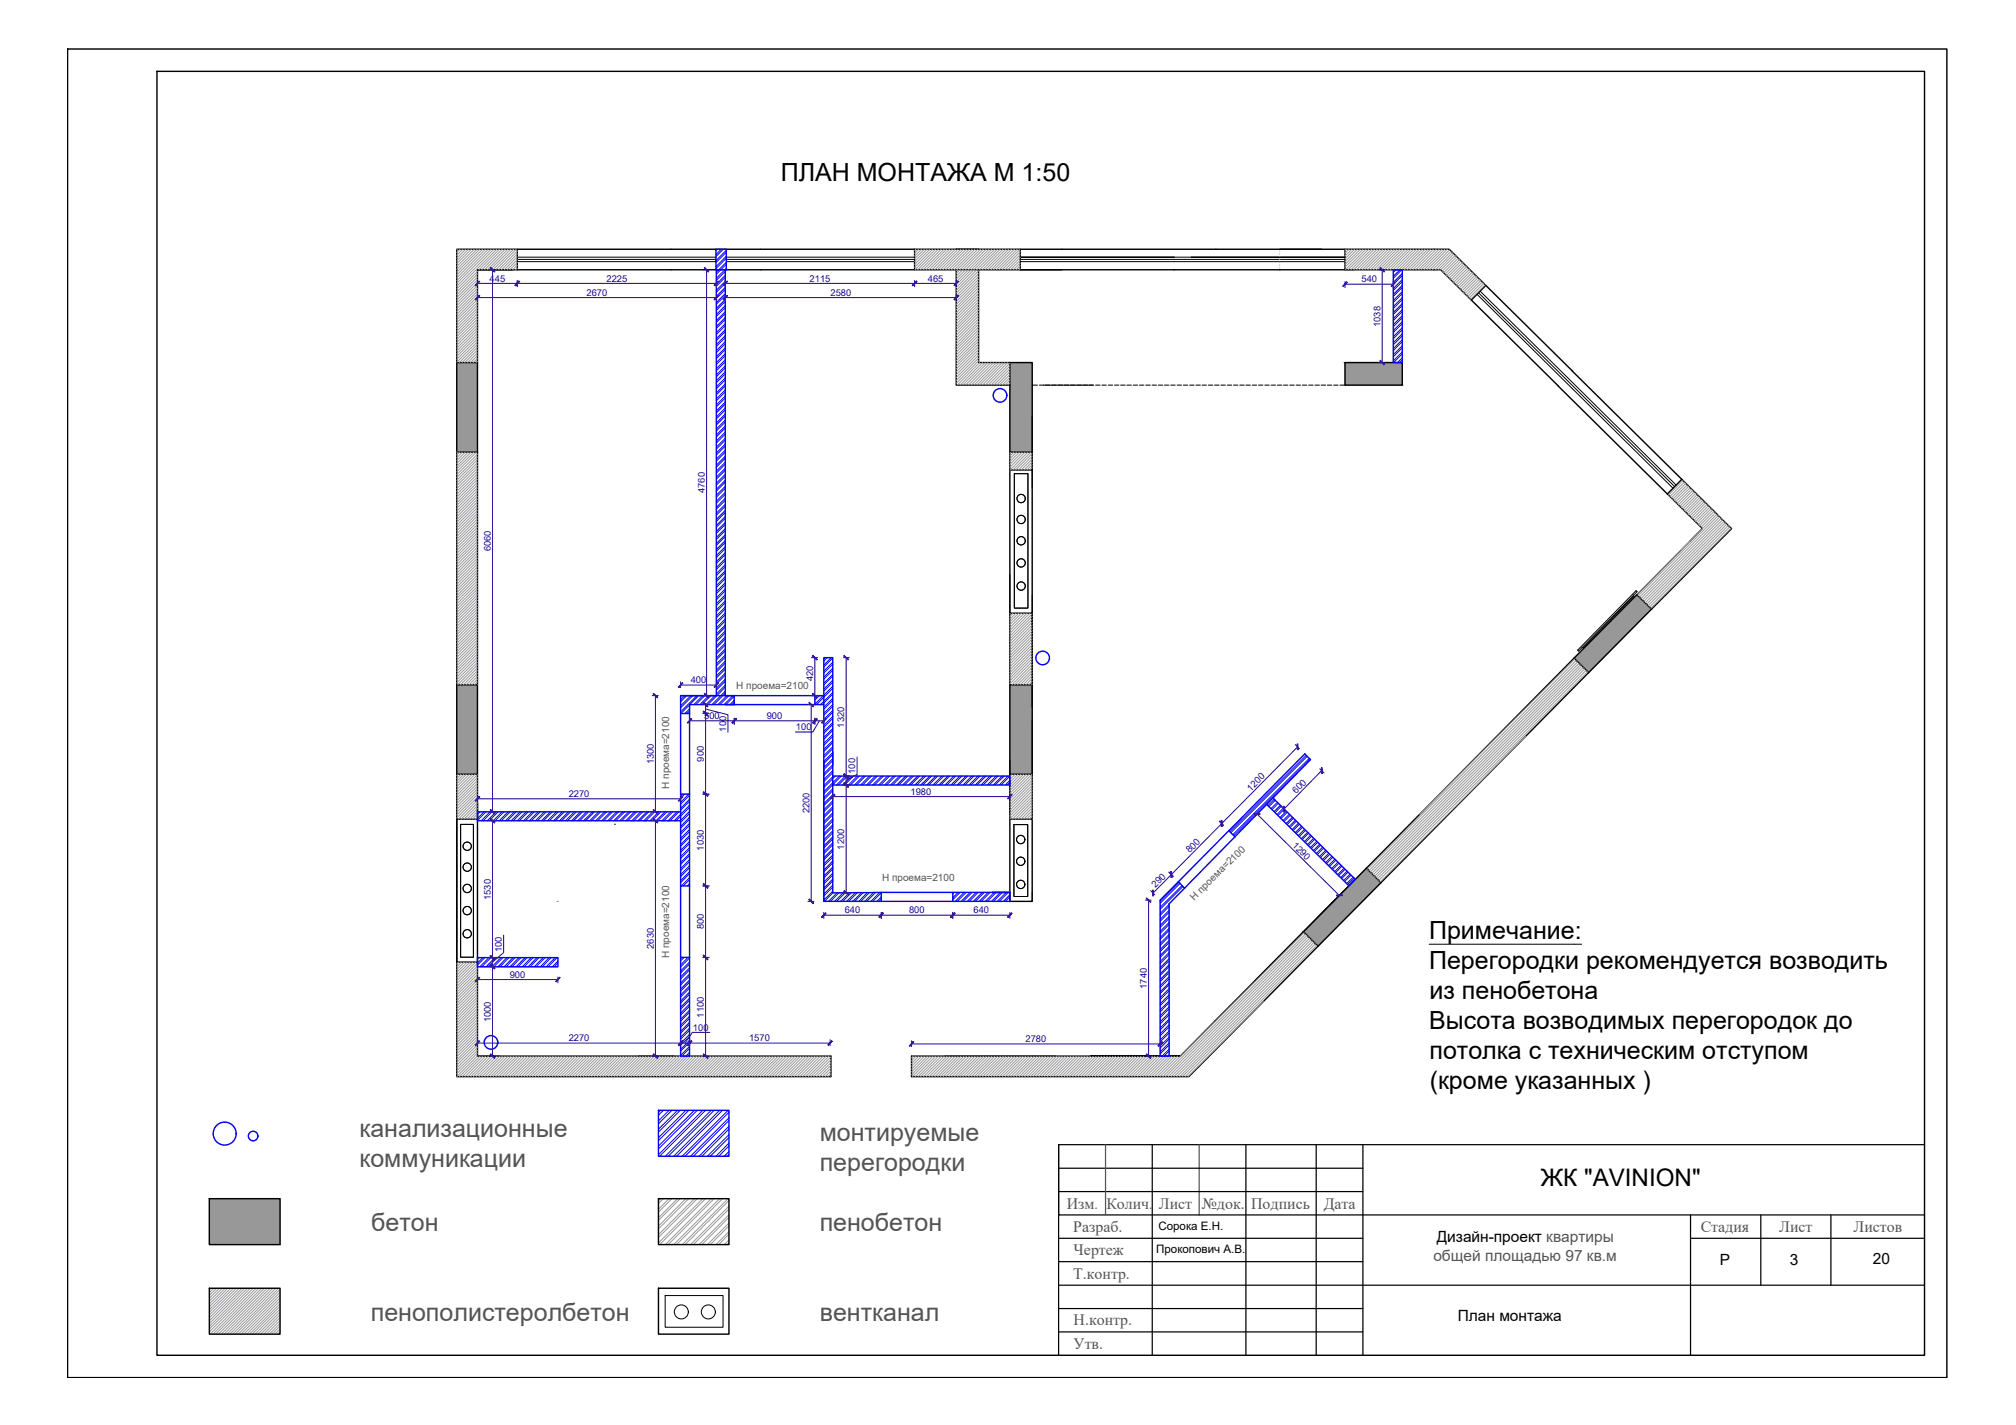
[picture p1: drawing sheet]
<svg xmlns="http://www.w3.org/2000/svg" width="420mm" height="297mm" viewBox="0 0 420 297" stroke-linecap="round" stroke-linejoin="round" font-family="sans-serif">
<defs><g id="words">
<g font-size="5.2">
<text x="162.7" y="37.7">ПЛАН МОНТАЖА М 1:50</text>
<text x="297.8" y="195.7">Примечание:</text>
<text x="297.8" y="201.9">Перегородки рекомендуется возводить</text>
<text x="297.9" y="208.3">из пенобетона</text>
<text x="297.9" y="214.5">Высота возводимых перегородок до</text>
<text x="297.9" y="220.7">потолка с техническим отступом</text>
<text x="298" y="227">(кроме указанных )</text>
</g>
<g font-size="5.2" fill="#545454">
<text x="74.9" y="237.1">канализационные</text>
<text x="170.8" y="237.9">монтируемые</text>
<text x="74.9" y="243.3">коммуникации</text>
<text x="170.8" y="244.2">перегородки</text>
<text x="77.4" y="256.7">бетон</text>
<text x="170.8" y="256.7">пенобетон</text>
<text x="77.3" y="275.4">пенополистеролбетон</text>
<text x="170.8" y="275.3">вентканал</text>
</g>
<text font-size="5" x="321.1" y="247.2">ЖК &quot;AVINION&quot;</text>
<g font-size="3.3" fill="#545454">
<text x="222.3" y="252.1">Изм</text>
<text x="223.7" y="256.8">Разраб.</text>
<text x="230.6" y="252.1">Колич</text>
<text x="241.5" y="252">Лист</text>
<text x="250.5" y="252.1">№док.</text>
<text x="260.8" y="252.1">Подпись</text>
<text x="275.9" y="252.1">Дата</text>
<text x="354.4" y="256.7">Стадия</text>
<text x="370.8" y="256.7">Лист</text>
<text x="386.3" y="256.7">Листов</text>
<text x="223.8" y="261.6">Чертеж</text>
<text x="223.7" y="266.5">Т.контр.</text>
<text x="223.7" y="281.1">Утв.</text>
<text x="223.8" y="276.1">Н.контр.</text>
</g>
<text font-size="3.2" fill="#545454" x="298.7" y="262.9">общей площадью 97 кв.м</text>
<g font-size="3.2">
<text x="299.5" y="259">Дизайн-проект квартиры</text>
<text x="358.5" y="263.8">Р</text>
<text x="373" y="263.8">3</text>
<text x="390.3" y="263.5">20</text>
<text x="303.8" y="275.4">План монтажа</text>
</g>
<g font-size="2.9" fill="#545454">
<text x="228.1" y="252.1">.</text>
<text x="239.5" y="252.1">.</text>
</g>
<g font-size="2.4">
<text x="241.4" y="256.5">Сорока Е.Н.</text>
<text x="240.9" y="261.1">Прокопович А.В.</text>
</g>
<g font-size="2.1" fill="#545454">
<text x="153.4" y="143.7">Н проема=2100</text>
<text x="139.5" y="164.4" transform="rotate(-90 139.5 164.4)">Н проема=2100</text>
<text x="183.8" y="183.6">Н проема=2100</text>
<text x="248.9" y="187.7" transform="rotate(-44 248.9 187.7)">Н проема=2100</text>
<text x="139.5" y="199.7" transform="rotate(-90 139.5 199.7)">Н проема=2100</text>
</g>
<g font-size="2" fill="#250095">
<text x="102.1" y="58.7">445</text>
<text x="126.4" y="58.7">2225</text>
<text x="168.7" y="58.7">2115</text>
<text x="193.4" y="58.7">465</text>
<text x="283.7" y="58.9">540</text>
<text x="122.2" y="61.7">2670</text>
<text x="173.1" y="61.7">2580</text>
<text x="287.7" y="68.2" transform="rotate(-90 287.7 68.2)">1038</text>
<text x="146.9" y="102.8" transform="rotate(-90 146.9 102.8)">4760</text>
<text x="102.3" y="114.9" transform="rotate(-90 102.3 114.9)">6060</text>
<text x="144" y="142.4">400</text>
<text x="169.4" y="142" transform="rotate(-90 169.4 142)">420</text>
<text x="146.8" y="149.9">500</text>
<text x="159.8" y="149.9">900</text>
<text x="151.3" y="152.5" transform="rotate(-90 151.3 152.5)">100</text>
<text x="165.9" y="152.2">100</text>
<text x="176" y="151.7" transform="rotate(-90 176 151.7)">1320</text>
<text x="136.3" y="159.4" transform="rotate(-90 136.3 159.4)">1300</text>
<text x="146.7" y="158.8" transform="rotate(-90 146.7 158.8)">900</text>
<text x="178.3" y="161.3" transform="rotate(-90 178.3 161.3)">100</text>
<text x="118.5" y="166.1">2270</text>
<text x="189.8" y="165.7">1980</text>
<text x="260.7" y="165" transform="rotate(-45 260.7 165)">1200</text>
<text x="270.1" y="165.5" transform="rotate(-46 270.1 165.5)">600</text>
<text x="168.7" y="169.5" transform="rotate(-90 168.7 169.5)">2200</text>
<text x="146.7" y="177.3" transform="rotate(-90 146.7 177.3)">1030</text>
<text x="176" y="177.1" transform="rotate(-90 176 177.1)">1200</text>
<text x="248" y="177.9" transform="rotate(-46 248 177.9)">800</text>
<text x="269.2" y="176.3" transform="rotate(45 269.2 176.3)">1290</text>
<text x="240.8" y="185.1" transform="rotate(-46 240.8 185.1)">290</text>
<text x="102.3" y="187.6" transform="rotate(-90 102.3 187.6)">1530</text>
<text x="176.1" y="190.4">640</text>
<text x="189.5" y="190.4">800</text>
<text x="202.9" y="190.4">640</text>
<text x="136.3" y="197.8" transform="rotate(-90 136.3 197.8)">2630</text>
<text x="146.7" y="193.7" transform="rotate(-90 146.7 193.7)">800</text>
<text x="104.6" y="198.4" transform="rotate(-90 104.6 198.4)">100</text>
<text x="106.2" y="203.8">900</text>
<text x="239" y="206.1" transform="rotate(-90 239 206.1)">1740</text>
<text x="102.3" y="213.1" transform="rotate(-90 102.3 213.1)">1000</text>
<text x="144.4" y="214.8">100</text>
<text x="146.7" y="212.1" transform="rotate(-90 146.7 212.1)">1100</text>
<text x="118.5" y="217.1">2270</text>
<text x="156.1" y="217.1">1570</text>
<text x="213.7" y="217.2">2780</text>
</g>
</g></defs>
<g fill="#989898" stroke="#989898" stroke-width=".21">
<path d="M341.2 124l3 3h-6z"/>
<path d="M338.2 127h6l-10.1 10.2z"/>
<path d="M284.8 181l3 3h-6z"/>
<path d="M281.8 184h6l-10.1 10.2z"/>
<path d="M280.3 75.6l12 4.7v-4.7zM280.3 75.6l12 4.7h-12z"/>
<path d="M210.5 75.6l4.6 4.7v-4.7zM210.5 75.6l4.6 4.7h-4.6z"/>
<path d="M210.5 80.3l4.6 13.9v-13.9zM210.5 80.3l4.6 13.9h-4.6z"/>
<path d="M95.2 75.6l4.3 18.6v-18.6zM95.2 75.6l4.3 18.6h-4.3z"/>
<path d="M338.2 127l-10.2 10.2h6.1zM328 137.2h6.1l-3 3z"/>
<path d="M210.5 142.8l4.6 18.6v-18.6zM210.5 142.8l4.6 18.6h-4.6z"/>
<path d="M95.2 142.8l4.3 18.6v-18.6zM95.2 142.8l4.3 18.6h-4.3z"/>
<path d="M281.8 184l-10.2 10.2h6.1zM271.6 194.2h6.1l-3 3z"/>
<path d="M43.6 249.9l14.8 9.5v-9.5zM43.6 249.9l14.8 9.5h-14.8z"/>
</g>
<g fill="none" stroke="#00f" stroke-width=".21">
<path d="M149.5 52l-.3 .3M150.3 52l-1.1 1.1M150.7 52l-1.5 1.5M151.2 57.4l-1.9 1.9M151.2 58.6l-1.9 1.9M151.2 59.9l-1.9 1.9M151.2 56.6l-1.9 1.8M151.2 57.8l-1.9 1.9M151.2 59.1l-1.9 1.8M151.4 54.7l-2.1 2M151.4 55.9l-2.1 2.1M151.4 55.1l-2.1 2.1"/>
<path d="M151.4 52.2l-2.2 2.1M151.4 53.4l-2.2 2.2M151.4 52.6l-2.2 2.2M151.4 53.8l-2.2 2.2M290.5 56.2l-.1 .2M290.9 56.2l-.5 .6M291.8 56.2l-1.4 1.4M292.2 56.2l-1.8 1.8M292.3 57l-1.9 1.9M292.3 59.5l-1.9 1.9M292.3 57.4l-1.9 1.9M292.3 58.7l-1.9 1.9"/>
<path d="M292.3 59.9l-1.9 1.9M292.3 58.3l-1.9 1.8M151.2 61.2l-1.9 1.8M151.2 62.4l-1.9 1.9M151.2 63.7l-1.9 1.8M151.2 65l-1.9 1.8M151.2 66.2l-1.9 1.8M151.2 67.5l-1.9 1.8M151.2 68.7l-1.9 1.9M151.2 69.9l-1.9 1.9M151.2 71.2l-1.9 1.9M151.2 72.5l-1.9 1.9"/>
<path d="M151.2 73.7l-1.9 1.9M151.2 75l-1.9 1.8M151.2 76.3l-1.9 1.8M151.2 77.5l-1.9 1.8M151.2 78.8l-1.9 1.8M151.2 60.3l-1.9 1.9M151.2 61.6l-1.9 1.8M151.2 62.8l-1.9 1.9M151.2 64.1l-1.9 1.9M151.2 65.3l-1.9 1.9M151.2 66.6l-1.9 1.9M151.2 67.9l-1.9 1.8"/>
<path d="M151.2 69.1l-1.9 1.9M151.2 70.4l-1.9 1.8M151.2 71.6l-1.9 1.9M151.2 72.9l-1.9 1.9M151.2 74.1l-1.9 1.9M151.2 75.4l-1.9 1.9M151.2 76.7l-1.9 1.8M151.2 77.9l-1.9 1.9M151.2 79.2l-1.9 1.8M292.3 63.3l-1.9 1.8M292.3 69.6l-1.9 1.8M292.3 70.8l-1.9 1.9"/>
<path d="M292.3 73.3l-1.9 1.9M292.3 74.6l-1.1 1M292.3 61.2l-1.9 1.8M292.3 63.7l-1.9 1.8M292.3 65l-1.9 1.8M292.3 67.5l-1.9 1.8M292.3 71.2l-1.9 1.9M292.3 60.8l-1.9 1.8M292.3 62l-1.9 1.9M292.3 64.5l-1.9 1.9M292.3 65.8l-1.9 1.9M292.3 67l-1.9 1.9"/>
<path d="M292.3 68.3l-1.9 1.9M292.3 72.1l-1.9 1.8M292.3 62.5l-1.9 1.8M292.3 66.2l-1.9 1.9M292.3 68.7l-1.9 1.9M292.3 70l-1.9 1.9M292.3 72.5l-1.9 1.9M292.3 73.8l-1.9 1.8M292.3 75l-.6 .6M151.2 80l-1.9 1.9M151.2 81.3l-1.9 1.8M151.2 82.5l-1.9 1.9"/>
<path d="M151.2 83.8l-1.9 1.9M151.2 85l-1.9 1.9M151.2 86.3l-1.9 1.9M151.2 87.6l-1.9 1.8M151.2 88.8l-1.9 1.8M151.2 90.1l-1.9 1.8M151.2 91.3l-1.9 1.9M151.2 92.6l-1.9 1.8M151.2 93.8l-1.9 1.9M151.2 95.1l-1.9 1.9M151.2 96.3l-1.9 1.9M151.2 97.6l-1.9 1.9"/>
<path d="M151.2 98.9l-1.9 1.8M151.2 80.4l-1.9 1.9M151.2 81.7l-1.9 1.8M151.2 82.9l-1.9 1.9M151.2 84.2l-1.9 1.9M151.2 85.4l-1.9 1.9M151.2 86.7l-1.9 1.9M151.2 88l-1.9 1.8M151.2 89.2l-1.9 1.9M151.2 90.5l-1.9 1.8M151.2 91.8l-1.9 1.8M151.2 93l-1.9 1.8"/>
<path d="M151.2 94.2l-1.9 1.9M151.2 95.5l-1.9 1.9M151.2 96.7l-1.9 1.9M151.2 98l-1.9 1.9M151.2 99.3l-1.9 1.8M151.2 117.7l-1.9 1.9M151.2 100.1l-1.9 1.9M151.2 101.4l-1.9 1.8M151.2 102.6l-1.9 1.9M151.2 103.9l-1.9 1.9M151.2 105.1l-1.9 1.9M151.2 106.4l-1.9 1.9"/>
<path d="M151.2 107.7l-1.9 1.8M151.2 108.9l-1.9 1.9M151.2 110.2l-1.9 1.8M151.2 111.4l-1.9 1.9M151.2 112.7l-1.9 1.8M151.2 113.9l-1.9 1.9M151.2 115.2l-1.9 1.9M151.2 116.4l-1.9 1.9M151.2 119l-1.9 1.8M151.2 100.5l-1.9 1.9M151.2 101.8l-1.9 1.8M151.2 103.1l-1.9 1.8"/>
<path d="M151.2 104.3l-1.9 1.8M151.2 105.6l-1.9 1.8M151.2 106.8l-1.9 1.9M151.2 108l-1.9 1.9M151.2 109.3l-1.9 1.9M151.2 110.6l-1.9 1.9M151.2 111.8l-1.9 1.9M151.2 113.1l-1.9 1.8M151.2 114.4l-1.9 1.8M151.2 115.6l-1.9 1.9M151.2 116.9l-1.9 1.8M151.2 118.1l-1.9 1.9"/>
<path d="M151.2 119.4l-1.9 1.9M151.2 121.5l-1.9 1.8M151.2 124l-1.9 1.8M151.2 125.2l-1.9 1.9M151.2 126.5l-1.9 1.9M151.2 127.7l-1.9 1.9M151.2 129l-1.9 1.9M151.2 130.3l-1.9 1.8M151.2 131.5l-1.9 1.9M151.2 132.8l-1.9 1.8M151.2 135.3l-1.9 1.8M151.2 136.5l-1.9 1.9"/>
<path d="M151.2 137.8l-1.9 1.9M151.2 139l-1.9 1.9M151.2 120.6l-1.9 1.9M151.2 125.7l-1.9 1.8M151.2 128.2l-1.9 1.8M151.2 129.4l-1.9 1.9M151.2 131.9l-1.9 1.9M151.2 133.2l-1.9 1.9M151.2 134.5l-1.9 1.8M151.2 135.7l-1.9 1.9M151.2 137l-1.9 1.8M151.2 138.2l-1.9 1.9"/>
<path d="M151.2 139.5l-1.9 1.8M151.2 120.2l-1.9 1.9M151.2 122.7l-1.9 1.9M151.2 134l-1.9 1.9M151.2 121.9l-1.9 1.9M151.2 123.2l-1.9 1.8M151.2 124.4l-1.9 1.9M151.2 126.9l-1.9 1.9M151.2 130.7l-1.9 1.9M172 137.1l-.3 .3M172.4 137.1l-.7 .7M173.2 137.1l-1.5 1.6"/>
<path d="M173.6 138l-1.9 1.9M173.6 139.3l-1.9 1.9M173.6 137.2l-1.9 1.8M173.6 138.4l-1.9 1.9M173.6 139.7l-1.9 1.9M141.8 145h.1M142.7 145l-.9 .9M143.1 145l-1.3 1.3M143.7 147.8l-1 .9M143.7 147l-1.8 1.7M143.7 148.2l-.5 .5M144 145l-2.2 2.1"/>
<path d="M144.4 145l-2.6 2.5M145.2 145l-3.4 3.4M145.6 145l-1.9 1.9M146.5 145l-1.9 1.9M146.9 145l-1.9 1.9M147.7 145l-1.8 1.9M148.2 145l-1.9 1.9M149 145l-1.9 1.9M151.2 140.3l-1.9 1.9M151.2 141.6l-1.9 1.8M151.2 142.8l-1.9 1.9M151.2 144.1l-2.8 2.8"/>
<path d="M151.2 140.7l-1.9 1.9M151.2 142l-1.9 1.9M151.2 143.2l-3.7 3.7M151.2 144.5l-2.4 2.4M151.5 145l-1.9 1.9M151.9 145l-1.8 1.9M152.8 145l-1.9 1.9M153 146l-.9 .9M153 145.1l-1.7 1.8M153 146.4l-.4 .5M170.3 145l-.5 .5M170.8 145l-1 .9"/>
<path d="M171.6 145l-1.8 1.8M173.6 140.6l-1.9 1.8M173.6 141.8l-1.9 1.9M173.6 143.1l-1.9 1.8M173.6 144.3l-2.6 2.6M173.6 145.6l-1.9 1.8M173.6 146.8l-1.9 1.9M173.6 148.1l-1.9 1.9M173.6 149.3l-1.9 1.9M173.6 150.6l-1.9 1.9M173.6 151.9l-1.9 1.8M173.6 153.1l-1.9 1.9"/>
<path d="M173.6 154.4l-1.9 1.8M173.6 155.6l-1.9 1.9M173.6 156.9l-1.9 1.8M173.6 158.1l-1.9 1.9M173.6 159.4l-1.9 1.9M173.6 140.9l-1.9 1.9M173.6 142.2l-1.9 1.9M173.6 143.5l-3.4 3.4M173.6 144.7l-2.2 2.2M173.6 146l-1.9 1.8M173.6 147.2l-1.9 1.9M173.6 148.5l-1.9 1.9"/>
<path d="M173.6 149.7l-1.9 1.9M173.6 151l-1.9 1.9M173.6 152.2l-1.9 1.9M173.6 153.5l-1.9 1.9M173.6 154.8l-1.9 1.8M173.6 156.1l-1.9 1.8M173.6 157.3l-1.9 1.8M173.6 158.6l-1.9 1.8M173.6 159.8l-1.9 1.9M272.2 157.5l-15.9 15.9M272.4 157.7l-15.9 15.9M272.9 158.1l-16 15.9"/>
<path d="M273.1 158.3l-15.9 15.9M99.6 169.2l-.1 .1M100.1 169.2l-.6 .6M100.9 169.2l-1.4 1.4M101.3 169.2l-1.8 1.8M102.1 169.2l-1.8 1.9M102.6 169.2l-1.9 1.9M103.4 169.2l-1.9 1.9M103.8 169.2l-1.8 1.9M104.6 169.2l-1.8 1.9M105.1 169.2l-1.9 1.9M105.9 169.2l-1.9 1.9"/>
<path d="M106.3 169.2l-1.8 1.9M107.2 169.2l-1.9 1.9M107.6 169.2l-1.9 1.9M108.4 169.2l-1.9 1.9M108.8 169.2l-1.8 1.9M109.7 169.2l-1.9 1.9M110.1 169.2l-1.9 1.9M110.9 169.2l-1.8 1.9M111.4 169.2l-1.9 1.9M112.2 169.2l-1.9 1.9M112.6 169.2l-1.9 1.9M113.4 169.2l-1.8 1.9"/>
<path d="M113.9 169.2l-1.9 1.9M114.7 169.2l-1.9 1.9M115.1 169.2l-1.8 1.9M115.9 169.2l-1.8 1.9M116.4 169.2l-1.9 1.9M117.2 169.2l-1.9 1.9M117.6 169.2l-1.8 1.9M118.5 169.2l-1.9 1.9M118.9 169.2l-1.9 1.9M119.7 169.2l-1.9 1.9M120.1 169.2l-1.8 1.9M121 169.2l-1.9 1.9"/>
<path d="M121.4 169.2l-1.9 1.9M122.2 169.2l-1.8 1.9M122.7 169.2l-1.9 1.9M123.5 169.2l-1.9 1.9M123.9 169.2l-1.9 1.9M124.7 169.2l-1.8 1.9M125.2 169.2l-1.9 1.9M126 169.2l-1.9 1.9M126.4 169.2l-1.8 1.9M127.3 169.2l-1.9 1.9M127.7 169.2l-1.9 1.9M128.5 169.2l-1.9 1.9"/>
<path d="M128.9 169.2l-1.8 1.9M129.8 169.2l-1.9 1.9M130.2 169.2l-1.9 1.9M131 169.2l-1.9 1.9M131.4 169.2l-1.8 1.9M132.3 169.2l-1.9 1.9M132.7 169.2l-1.9 1.9M133.5 169.2l-1.8 1.9M134 169.2l-1.9 1.9M134.8 169.2l-1.8 1.9M135.2 169.2l-1.9 1.9M136 169.2l-1.8 1.9"/>
<path d="M136.5 169.2l-1.9 1.9M137.3 169.2l-1.8 1.9M137.7 169.2l-1.8 1.9M138.6 169.2l-1.9 1.9M139 169.2l-1.9 1.9M139.8 169.2l-1.8 1.9M140.2 169.2l-1.8 1.9M141.1 169.2l-1.9 1.9M141.5 169.2l-1.9 1.9M142.3 165.5l-.5 .5M142.7 165.5l-.9 .9M143.5 165.5l-1.7 1.7"/>
<path d="M143.7 167.9l-3.2 3.2M143.7 169.1l-2 2M143.7 168.3l-2.8 2.8M143.7 166.6l-1.9 1.9M143.7 170.4l-1.9 1.9M143.7 171.6l-1.9 1.9M143.7 172.9l-1.9 1.9M143.7 174.2l-1.9 1.8M143.7 175.4l-1.9 1.9M143.7 176.7l-1.9 1.8M143.7 177.9l-1.9 1.9M143.7 179.2l-1.9 1.8"/>
<path d="M143.7 165.8l-1.9 1.9M143.7 167l-1.9 1.9M143.7 169.6l-1.9 1.8M143.7 170.8l-1.9 1.8M143.7 172.1l-1.9 1.8M143.7 173.3l-1.9 1.9M143.7 174.6l-1.9 1.8M143.7 175.8l-1.9 1.9M143.7 177.1l-1.9 1.9M143.7 178.3l-1.9 1.9M143.7 179.6l-1.9 1.9M173.6 160.6l-1.9 1.9"/>
<path d="M173.6 164.4l-1.9 1.9M173.6 165.7l-1.9 1.8M173.6 166.9l-1.9 1.9M173.6 168.2l-1.9 1.8M173.6 169.4l-1.9 1.9M173.6 170.7l-1.9 1.9M173.6 171.9l-1.9 1.9M173.6 173.2l-1.9 1.9M173.6 174.5l-1.9 1.8M173.6 175.7l-1.9 1.9M173.6 177l-1.9 1.8M173.6 178.2l-1.9 1.9"/>
<path d="M173.6 179.5l-1.9 1.9M173.6 161.1l-1.9 1.8M173.6 164.8l-1.9 1.9M173.6 166.1l-1.9 1.9M173.6 167.4l-1.9 1.8M173.6 168.6l-1.9 1.8M173.6 169.9l-1.9 1.8M173.6 171.1l-1.9 1.9M173.6 172.4l-1.9 1.8M173.6 173.6l-1.9 1.9M173.6 174.9l-1.9 1.9M173.6 176.1l-1.9 1.9"/>
<path d="M173.6 177.4l-1.9 1.9M173.6 178.7l-1.9 1.8M173.6 179.9l-1.9 1.9M173.7 161.8l-2 2M174.1 161.8l-2.4 2.4M174.9 161.8l-3.2 3.2M175.3 161.8l-3.6 3.7M176.2 161.8l-1.9 1.8M176.6 161.8l-1.9 1.8M177.4 161.8l-1.8 1.8M177.9 161.8l-1.9 1.8M178.7 161.8l-1.9 1.8"/>
<path d="M179.1 161.8l-1.9 1.8M179.9 161.8l-1.8 1.8M180.4 161.8l-1.9 1.8M181.2 161.8l-1.8 1.8M181.6 161.8l-1.8 1.8M182.4 161.8l-1.8 1.8M182.9 161.8l-1.9 1.8M183.7 161.8l-1.9 1.8M184.1 161.8l-1.8 1.8M185 161.8l-1.9 1.8M185.4 161.8l-1.9 1.8M186.2 161.8l-1.9 1.8"/>
<path d="M186.6 161.8l-1.8 1.8M187.5 161.8l-1.9 1.8M187.9 161.8l-1.9 1.8M188.8 161.8l-1.9 1.8M189.2 161.8l-1.9 1.8M190 161.8l-1.9 1.8M190.4 161.8l-1.9 1.8M191.2 161.8l-1.8 1.8M191.7 161.8l-1.9 1.8M192.5 161.8l-1.8 1.8M192.9 161.8l-1.8 1.8M193.8 161.8l-1.9 1.8"/>
<path d="M194.2 161.8l-1.9 1.8M195 161.8l-1.8 1.8M195.4 161.8l-1.8 1.8M196.3 161.8l-1.9 1.8M196.7 161.8l-1.9 1.8M197.6 161.8l-1.9 1.8M197.9 161.8l-1.8 1.8M198.8 161.8l-1.9 1.8M199.2 161.8l-1.9 1.8M200.1 161.8l-1.9 1.8M200.5 161.8l-1.9 1.8M201.3 161.8l-1.8 1.8"/>
<path d="M201.7 161.8l-1.9 1.8M202.6 161.8l-1.9 1.8M203 161.8l-1.9 1.8M203.8 161.8l-1.8 1.8M204.2 161.8l-1.8 1.8M205.1 161.8l-1.9 1.8M205.5 161.8l-1.9 1.8M206.3 161.8l-1.8 1.8M206.7 161.8l-1.8 1.8M207.6 161.8l-1.9 1.8M208 161.8l-1.9 1.8M208.9 161.8l-1.9 1.8"/>
<path d="M209.3 161.8l-1.9 1.8M210.1 161.8l-1.9 1.8M210.5 162.7l-1 .9M210.5 161.8l-1.9 1.8M210.5 163.1l-.6 .5M265.6 166.6l-1.3 1.3M265.8 166.8l-1.3 1.3M266.2 167.2l-1.3 1.3M266.4 167.4l-1.3 1.4M266.9 167.9l-1.4 1.3M267 168.1l-1.2 1.3M267.4 168.5l-1.3 1.3"/>
<path d="M267.7 168.7l-1.4 1.3M268.1 169.1l-1.3 1.3M268.3 169.3l-1.3 1.3M268.7 169.7l-1.3 1.3M268.9 169.9l-1.3 1.4M269.4 170.4l-1.4 1.3M269.6 170.6l-1.3 1.3M270 171l-1.3 1.3M270.2 171.2l-1.3 1.3M270.6 171.6l-1.3 1.3M270.8 171.8l-1.3 1.3M271.3 172.2l-1.4 1.3"/>
<path d="M271.5 172.4l-1.3 1.4M271.9 172.9l-1.3 1.3M272.1 173.1l-1.3 1.3M272.5 173.5l-1.3 1.3M272.7 173.7l-1.3 1.3M273.2 174.1l-1.3 1.3M273.4 174.3l-1.3 1.3M273.8 174.7l-1.3 1.3M274 174.9l-1.3 1.3M274.4 175.4l-1.3 1.3M274.6 175.6l-1.3 1.3M275 176l-1.3 1.3"/>
<path d="M275.2 176.2l-1.3 1.3M275.7 176.6l-1.4 1.3M275.9 176.8l-1.3 1.3M276.3 177.2l-1.3 1.3M276.5 177.4l-1.3 1.3M276.9 177.9l-1.3 1.3M277.1 178.1l-1.3 1.3M277.6 178.5l-1.3 1.3M277.8 178.7l-1.3 1.3M278.2 179.1l-1.3 1.3M278.4 179.3l-1.3 1.3M278.8 179.7l-1.3 1.3"/>
<path d="M279 179.9l-1.3 1.3M99.8 199.6l-.3 .3M100.6 199.6l-1.1 1.2M101 199.6l-1.5 1.6M101.9 199.6l-1.9 1.9M102.3 199.6l-1.9 1.9M103.2 199.6l-1.9 1.9M103.6 199.6l-1.9 1.9M104.4 199.6l-1.9 1.9M104.8 199.6l-1.9 1.9M105.6 199.6l-1.8 1.9M106.1 199.6l-1.9 1.9"/>
<path d="M106.9 199.6l-1.8 1.9M107.3 199.6l-1.8 1.9M108.1 199.6l-1.8 1.9M108.6 199.6l-1.9 1.9M109.4 199.6l-1.8 1.9M109.8 199.6l-1.8 1.9M110.7 199.6l-1.9 1.9M111.1 199.6l-1.9 1.9M111.9 199.6l-1.8 1.9M112.3 199.6l-1.8 1.9M113.2 199.6l-1.9 1.9M113.6 199.6l-1.9 1.9"/>
<path d="M114.5 199.6l-1.9 1.9M114.9 199.6l-1.9 1.9M115.7 199.6l-1.9 1.9M116.1 199.6l-1.9 1.9M142.1 199.6l-.3 .3M142.6 199.6l-.8 .7M143.4 199.6l-1.6 1.5M143.7 180.4l-1.9 1.9M143.7 181.7l-1.9 1.9M143.7 182.9l-1.7 1.8M143.7 184.2l-.5 .5M143.7 180.9l-1.9 1.8"/>
<path d="M143.7 182.1l-1.9 1.9M143.7 183.4l-1.3 1.3M143.7 184.6v.1M143.7 199.7l-1.9 1.9M173.6 180.7l-1.9 1.9M173.6 182l-1.9 1.9M173.6 183.2l-1.9 1.9M173.6 184.5l-1.9 1.9M173.6 185.8l-1.9 1.8M173.6 181.2l-1.9 1.8M173.6 182.4l-1.9 1.9M173.6 183.7l-1.9 1.8"/>
<path d="M173.6 184.9l-1.9 1.9M173.6 186.1l-1.7 1.8M174.5 186.1l-1.8 1.8M174.9 186.1l-1.8 1.8M175.8 186.1l-1.9 1.8M176.2 186.1l-1.8 1.8M177 186.1l-1.8 1.8M177.4 186.1l-1.8 1.8M178.3 186.1l-1.9 1.8M178.7 186.1l-1.8 1.8M179.6 186.1l-1.9 1.8M179.9 186l-1.8 1.9"/>
<path d="M180.8 186l-1.8 1.9M181.2 186l-1.8 1.9M182.1 186l-1.9 1.9M182.5 186l-1.9 1.9M183.3 186l-1.8 1.9M183.7 187l-1 .9M183.7 186.1l-1.8 1.8M183.7 187.4l-.5 .5M198.8 186l-.2 .3M199.7 186l-1.1 1.1M200.1 186l-1.5 1.6M200.9 186l-1.8 1.9"/>
<path d="M201.4 186l-1.9 1.9M202.2 186l-1.9 1.9M202.6 186l-1.9 1.9M203.4 186l-1.8 1.9M203.9 186l-1.9 1.9M204.7 186l-1.9 1.9M205.1 186l-1.8 1.9M205.9 186l-1.8 1.9M206.4 186l-1.9 1.9M207.2 186l-1.9 1.9M207.6 186l-1.8 1.9M208.5 186l-1.9 1.9"/>
<path d="M208.9 186l-1.9 1.9M209.7 186l-1.9 1.9M210.1 186l-1.8 1.9M210.5 186.5l-1.4 1.4M210.5 187.8l-.1 .1M210.5 187l-1 .9M243.7 196.1l-1.9 1.8M243.7 198.6l-1.9 1.8M243.7 199.8l-1.9 1.9M243.7 188.9l-1.9 1.9M243.7 192.7l-1.9 1.9M243.7 193.9l-1.9 1.9"/>
<path d="M243.7 195.2l-1.9 1.9M243.7 197.7l-1.9 1.9M243.7 199l-1.9 1.8M243.7 188.5l-1.9 1.9M243.7 189.8l-1.9 1.8M243.7 191l-1.9 1.9M243.7 192.3l-1.9 1.9M243.7 193.5l-1.9 1.9M243.7 194.8l-1.9 1.9M243.7 197.3l-1.9 1.9M243.7 190.2l-1.9 1.8M243.7 191.4l-1.9 1.9"/>
<path d="M243.7 196.5l-1.9 1.8M245.7 183.9l-3.9 3.9M245.9 184.1l-4.1 4.2M246.4 184.6l-4.6 4.5M246.5 184.8l-4.7 4.7M279.5 180.4l-1.3 1.3M279.7 180.6l-1.3 1.3M280.1 181l-1.3 1.3M280.3 181.2l-1.3 1.3M280.7 181.6l-1.3 1.3M281 181.8l-1.4 1.3M281.4 182.2l-1.4 1.3"/>
<path d="M281.6 182.4l-1.4 1.3M282 182.9l-1.3 1.3M282.2 183.1l-1.3 1.3M116.3 200.3l-1.2 1.2M116.3 200.7l-.8 .8M143.7 200.5l-1.9 1.9M143.7 203l-1.9 1.9M143.7 204.3l-1.9 1.9M143.7 205.5l-1.9 1.9M143.7 206.8l-1.9 1.9M143.7 208.1l-1.9 1.8M143.7 209.3l-1.9 1.9"/>
<path d="M143.7 210.6l-1.9 1.8M143.7 211.9l-1.9 1.8M143.7 214.3l-1.9 1.9M143.7 215.6l-1.9 1.9M143.7 218.1l-1.9 1.9M143.7 201l-1.9 1.8M143.7 202.2l-1.9 1.9M143.7 204.7l-1.9 1.9M143.7 207.2l-1.9 1.9M143.7 208.5l-1.9 1.9M143.7 211l-1.9 1.9M143.7 212.3l-1.9 1.8"/>
<path d="M143.7 213.5l-1.9 1.9M143.7 214.8l-1.9 1.8M143.7 216l-1.9 1.9M143.7 217.3l-1.9 1.8M143.7 218.5l-1.6 1.6M143.7 201.8l-1.9 1.8M143.7 213.1l-1.9 1.9M143.7 216.8l-1.9 2M143.7 219.4l-.8 .7M143.7 203.5l-1.9 1.8M143.7 206l-1.9 1.8M143.7 209.7l-1.9 1.9"/>
<path d="M143.7 219.8l-.4 .3M243.7 201.1l-1.9 1.9M243.7 202.3l-1.9 1.9M243.7 203.6l-1.9 1.9M243.7 204.9l-1.9 1.8M243.7 207.4l-1.9 1.8M243.7 208.6l-1.9 1.9M243.7 209.9l-1.9 1.8M243.7 211.1l-1.9 1.9M243.7 213.6l-1.9 1.9M243.7 214.9l-1.9 1.9M243.7 216.2l-1.9 1.8"/>
<path d="M243.7 200.3l-1.9 1.8M243.7 204l-1.9 1.9M243.7 210.3l-1.9 1.8M243.7 211.6l-1.9 1.8M243.7 214.1l-1.9 1.8M243.7 215.3l-1.9 1.9M243.7 216.6l-1.9 1.9M243.7 219.1l-1.1 1M243.7 206.1l-1.9 1.9M243.7 212.4l-1.9 1.9M243.7 217.4l-1.9 1.9M243.7 218.7l-1.5 1.4"/>
<path d="M243.7 219.9l-.3 .2M243.7 201.5l-1.9 1.8M243.7 202.7l-1.9 1.9M243.7 205.2l-1.9 1.9M243.7 206.5l-1.9 1.9M243.7 207.8l-1.9 1.8M243.7 209l-1.9 1.9M243.7 212.8l-1.9 1.9M243.7 217.8l-1.9 1.9M137.7 231.5l-.5 .4M138.2 231.5l-1 1M139.4 231.5l-2.2 2.2"/>
<path d="M140 231.5l-2.8 2.7M141.2 231.5l-4 3.9M141.8 231.5l-4.6 4.5M142.9 231.5l-5.7 5.7M143.5 231.5l-6.3 6.3M144.7 231.5l-7.5 7.4M145.3 231.5l-8.1 8M146.5 231.5l-9.3 9.2M147.1 231.5l-9.6 9.5M148.2 231.5l-9.5 9.5M148.8 231.5l-9.5 9.5M150 231.5l-9.6 9.5"/>
<path d="M150.6 231.5l-9.6 9.5M151.8 231.5l-9.6 9.5M151.9 233l-8 8M151.9 234.8l-6.2 6.2M151.9 236.5l-4.5 4.5M151.9 238.3l-2.7 2.7M151.9 231.8l-9.1 9.2M151.9 233.6l-7.4 7.4M151.9 235.3l-5.6 5.7M151.9 237.1l-3.9 3.9M151.9 238.9l-2.1 2.1M151.9 240l-1 1"/>
<path d="M151.9 240.6l-.4 .4"/>
</g>
<path d="M14.1 10.2h391.7v277h-391.7zM32.7 14.9h368.4v267.6h-368.4zM43.6 249.9h14.8v9.5h-14.8zM137.2 249.9h14.7v9.5h-14.7zM43.6 268.5h14.8v9.6h-14.8zM137.2 268.5h14.7v9.6h-14.7z" fill="none" stroke="#000" stroke-width=".3"/>
<!-- layer: RAMKA0 -->
<g fill="none" stroke="#000" stroke-width=".25">
<path d="M220.6 238.6h180.5M240.1 238.6v43.9M259.7 238.6v43.9M274.3 238.6v43.9M284 238.6v43.9M220.6 258.1h63.4M220.6 248.4h63.4M220.6 243.5h63.4M352.3 253.3v29.2M352.3 258.1h48.8M367 253.3v14.6M381.6 253.3v14.6"/>
<path d="M401.1 253.3h-180.5v-14.7v43.9M220.6 267.9h180.5M220.6 263h63.4M220.6 272.8h63.4M220.6 277.6h63.4"/>
</g>
<path d="M230.4 238.6v14.7M249.9 238.6v14.7" fill="none" stroke="#545454" stroke-width=".25"/>
<g fill="none" stroke="#989898" stroke-width=".21">
<path d="M95.3 52h-.1M95.9 52l-.7 .6M96.5 52l-1.3 1.2M97.1 52l-1.9 1.8M97.6 52l-2.4 2.4M98.2 52l-3 3M98.8 52l-3.6 3.6M99.4 52l-4.2 4.1M99.5 56.6l-4.3 4.2M99.5 57.1l-4.3 4.3M99.5 57.7l-4.3 4.3M99.5 58.3l-4.3 4.3"/>
<path d="M99.5 58.9l-4.3 4.3M99.5 59.5l-4.3 4.3M100 52l-4.8 4.7M100.6 52l-5.4 5.3M101.2 52l-6 5.9M101.8 52l-6.6 6.5M102.3 52l-7.1 7.1M102.9 52l-7.7 7.7M103.5 52l-8.3 8.3M104.1 52l-4.3 4.2M104.7 52l-4.3 4.2M105.3 52l-4.3 4.2"/>
<path d="M105.9 52l-4.3 4.2M106.5 52l-4.4 4.2M107 52l-4.3 4.2M107.6 52l-4.3 4.2M107.8 52.3l-3.9 3.9M107.8 52.9l-3.3 3.3M107.8 53.5l-2.7 2.7M107.8 54.1l-2.1 2.1M107.8 54.7l-1.6 1.5M107.8 55.3l-1 .9M107.8 55.9l-.4 .3M190.9 52l-.3 .2"/>
<path d="M191.5 52l-.9 .8M192.1 52l-1.5 1.4M192.6 52l-2 1.9M193.2 52l-2.6 2.5M193.8 52l-3.2 3.1M194.4 52l-3.8 3.7M195 52l-4.3 4.2M195.6 52l-4.4 4.2M196.2 52l-4.4 4.2M196.8 52l-4.4 4.2M197.3 52l-4.3 4.2M197.9 52l-4.3 4.2"/>
<path d="M198.5 52l-4.3 4.2M199.1 52l-4.3 4.2M199.7 52l-4.3 4.2M200.3 52l-4.4 4.2M200.8 52l-4.3 4.2M201.4 52l-4.3 4.2M202 52l-4.3 4.2M202.6 52l-4.3 4.2M203.2 52l-4.3 4.2M203.8 52l-4.5 4.4M203.9 56.4l-4.6 4.7M203.9 57l-4.6 4.7"/>
<path d="M203.9 57.6l-4.6 4.7M203.9 58.2l-4.6 4.7M203.9 58.8l-4.6 4.7M203.9 59.4l-4.6 4.7M203.9 60l-4.6 4.6M204.4 52l-5.1 5M204.9 52l-5.6 5.6M205.5 52l-6.2 6.2M206.1 52l-6.8 6.8M206.7 52l-7.4 7.4M207.3 52l-8 8M207.9 52l-8.6 8.6"/>
<path d="M208.4 52l-4.2 4.2M209 52l-4.2 4.2M209.6 52l-4.3 4.2M210.2 52l-4.3 4.2M210.8 52l-4.3 4.2M211.4 52l-4.3 4.2M212 52l-4.3 4.2M212.5 52l-4.2 4.2M212.6 52.5l-3.7 3.7M212.6 53.1l-3.1 3.1M212.6 53.7l-2.6 2.5M212.6 54.2l-2 2"/>
<path d="M212.6 54.8l-1.4 1.4M212.6 55.4l-.8 .8M212.6 56l-.2 .2M266.7 53.5h.1M266.7 54.1h.1M266.7 52.3h.1M266.7 52.9h.1M266.7 54.6v.1M266.7 55.2v.1M266.7 55.8v.1M280.6 52l-.3 .2M281.2 52l-.9 .8"/>
<path d="M281.8 52l-1.5 1.4M282.3 52l-2 1.9M282.9 52l-2.6 2.5M283.5 52l-3.2 3.1M284.1 52l-3.8 3.7M284.7 52l-4.3 4.2M285.3 52l-4.3 4.2M285.9 52l-4.4 4.2M286.4 52l-4.3 4.2M287 52l-4.3 4.2M287.6 52l-4.3 4.2M288.2 52l-4.3 4.2"/>
<path d="M288.8 52l-4.3 4.2M289.4 52l-4.3 4.2M290 52l-4.3 4.2M290.5 52l-4.3 4.2M291.1 52l-4.3 4.2M291.7 52l-4.3 4.2M292.3 52l-4.3 4.2M292.9 52l-4.3 4.2M293.5 52l-4.3 4.2M294 52l-4.2 4.2M294.6 52l-4.2 4.2M295.2 52l-4.3 4.2"/>
<path d="M295.8 52l-4.3 4.2M296.4 52l-4.3 4.2M297 52l-4.3 4.2M297.6 52l-4.3 4.2M298.1 52l-4.2 4.2M298.7 52l-4.2 4.2M299.3 52l-4.3 4.2M299.9 52l-4.3 4.2M300.5 52l-4.3 4.2M301.1 52l-4.3 4.2M301.7 52l-4.3 4.2M302.1 52.1l-4.1 4.1"/>
<path d="M302.4 52.4l-3.8 3.8M302.7 52.7l-3.5 3.5M303 52.9l-3.3 3.3M303.3 53.2l-3 3.1M303.6 53.5l-3 3.1M303.9 53.8l-3.1 3.1M304.2 54.1l-3.1 3.1M304.5 54.4l-3.1 3.1M304.8 54.7l-3.1 3M305.1 55l-3.1 3M305.4 55.3l-3.1 3M305.7 55.6l-3.1 3"/>
<path d="M306 55.9l-3.1 3M306.3 56.1l-3.1 3.1M306.6 56.4l-3.1 3.1M306.9 56.7l-3.1 3.1M307.2 57l-3.1 3M307.5 57.3l-3.1 3M307.7 57.6l-3 3M308 57.9l-3 3M308.3 58.2l-3 3M308.6 58.5l-3 3M308.9 58.8l-3 3M309.2 59.1l-3 3"/>
<path d="M309.5 59.4l-3 3M99.5 60.1l-4.3 4.3M99.5 60.7l-4.3 4.3M99.5 61.2l-4.3 4.3M99.5 61.8l-4.3 4.3M99.5 62.4l-4.3 4.3M99.5 63l-4.3 4.3M99.5 63.6l-4.3 4.3M99.5 64.2l-4.3 4.3M99.5 64.7l-4.3 4.4M99.5 65.3l-4.3 4.4M99.5 65.9l-4.3 4.3"/>
<path d="M99.5 66.5l-4.3 4.3M99.5 67.1l-4.3 4.3M99.5 67.7l-4.3 4.3M99.5 68.3l-4.3 4.3M99.5 68.8l-4.3 4.4M99.5 69.4l-4.3 4.4M99.5 70l-4.3 4.3M99.5 70.6l-4.3 4.3M99.5 71.2l-4.3 4.3M99.5 71.8l-3.8 3.8M99.5 72.4l-3.2 3.2M99.5 73l-2.7 2.6"/>
<path d="M99.5 73.5l-2.1 2.1M99.5 74.1l-1.5 1.5M99.5 74.7l-.9 .9M99.5 75.3l-.3 .3M203.9 60.6l-4.6 4.6M203.9 61.1l-4.6 4.7M203.9 61.7l-4.6 4.7M203.9 62.3l-4.6 4.7M203.9 62.9l-4.6 4.7M203.9 63.5l-4.6 4.7M203.9 64.1l-4.6 4.6M203.9 64.7l-4.6 4.6"/>
<path d="M203.9 65.2l-4.6 4.7M203.9 65.8l-4.6 4.7M203.9 66.4l-4.6 4.7M203.9 67l-4.6 4.7M203.9 67.6l-4.6 4.7M203.9 68.2l-4.6 4.6M203.9 68.8l-4.6 4.6M203.9 69.4l-4.6 4.6M203.9 69.9l-4.6 4.7M203.9 70.5l-4.6 4.7M203.9 71.1l-4.6 4.7M203.9 71.7l-4.6 4.6"/>
<path d="M203.9 72.3l-4.6 4.6M203.9 72.9l-4.6 4.6M203.9 73.5l-4.6 4.6M203.9 74.1l-4.6 4.6M203.9 74.6l-4.6 4.7M203.9 75.2l-4.6 4.7M204.2 75.6l-4.7 4.7M204.8 75.6l-4.7 4.7M205.3 75.6l-4.7 4.7M205.9 75.6l-4.7 4.7M206.5 75.6l-4.7 4.7M207.1 75.6l-4.7 4.7"/>
<path d="M207.7 75.6l-4.7 4.7M208.3 75.6l-4.7 4.7M208.9 75.6l-4.7 4.7M209.4 75.6l-4.6 4.7M210 75.6l-4.7 4.7M210.5 75.7l-4.6 4.6M210.5 76.3l-4 4M210.5 76.9l-3.4 3.4M210.5 77.5l-2.8 2.8M210.5 78.1l-2.2 2.2M210.5 78.7l-1.6 1.6M210.5 79.2l-1 1.1"/>
<path d="M210.5 79.8l-.5 .5M95.2 94.2h.1M95.8 94.2l-.6 .6M96.4 94.2l-1.2 1.2M97 94.2l-1.8 1.8M97.6 94.2l-2.4 2.4M98.2 94.2l-3 3M98.7 94.2l-3.5 3.6M99.3 94.2l-4.1 4.2M99.5 94.7l-4.3 4.2M99.5 95.3l-4.3 4.2M99.5 95.8l-4.3 4.3"/>
<path d="M99.5 96.4l-4.3 4.3M99.5 97l-4.3 4.3M99.5 97.6l-4.3 4.3M99.5 98.2l-4.3 4.3M99.5 98.8l-4.3 4.3M99.5 99.4l-4.3 4.2M99.5 99.9l-4.3 4.3M210.7 94.2l-.2 .3M211.3 94.2l-.8 .9M211.9 94.2l-1.4 1.4M212.5 94.2l-2 2M213 94.2l-2.5 2.6"/>
<path d="M213.6 94.2l-3.1 3.2M214.2 94.2l-3.7 3.8M214.8 94.2l-3.7 3.8M215.1 94.5l-3.4 3.5M215.1 95.1l-2.9 2.9M215.1 95.7l-2.3 2.3M215.1 96.3l-1.7 1.7M215.1 96.9l-1.1 1.1M215.1 97.4l-.5 .6M99.5 100.5l-4.3 4.3M99.5 101.1l-4.3 4.3M99.5 101.7l-4.3 4.3"/>
<path d="M99.5 102.3l-4.3 4.3M99.5 102.9l-4.3 4.3M99.5 103.4l-4.3 4.4M99.5 104l-4.3 4.3M99.5 104.6l-4.3 4.3M99.5 105.2l-4.3 4.3M99.5 105.8l-4.3 4.3M99.5 106.4l-4.3 4.3M99.5 107l-4.3 4.3M99.5 107.5l-4.3 4.4M99.5 108.1l-4.3 4.4M99.5 108.7l-4.3 4.3"/>
<path d="M99.5 109.3l-4.3 4.3M99.5 109.9l-4.3 4.3M99.5 110.5l-4.3 4.3M99.5 111.1l-4.3 4.3M99.5 111.6l-4.3 4.4M99.5 112.2l-4.3 4.4M99.5 112.8l-4.3 4.3M99.5 113.4l-4.3 4.3M99.5 114l-4.3 4.3M99.5 114.6l-4.3 4.3M99.5 115.2l-4.3 4.3M99.5 115.8l-4.3 4.3"/>
<path d="M99.5 116.3l-4.3 4.3M99.5 116.9l-4.3 4.3M99.5 117.5l-4.3 4.3M99.5 118.1l-4.3 4.3M99.5 118.7l-4.3 4.3M99.5 119.3l-4.3 4.3M99.5 119.9l-4.3 4.3M350.8 100.2l-3.1 3M351.1 100.5l-3.1 3M351.4 100.8l-3.1 3M351.6 101.1l-3 3M351.9 101.4l-3 3"/>
<path d="M352.2 101.7l-3 3M352.5 102l-3 3M352.8 102.2l-3 3.1M353.1 102.5l-3 3.1M353.4 102.8l-3 3M353.7 103.1l-3 3M354 103.4l-3 3M354.3 103.7l-3 3M354.6 104l-3 3M354.9 104.3l-3 3M355.2 104.6l-3 3M355.5 104.8l-3 3.1"/>
<path d="M355.8 105.1l-3.1 3.1M356.1 105.4l-3.1 3.1M356.3 105.7l-3 3.1M356.6 106l-3 3.1M356.9 106.3l-3 3.1M357.2 106.6l-3 3M357.5 106.9l-3 3M357.8 107.2l-7.4 7.4M358.1 107.5l-16.7 16.7M358.4 107.8l-16.7 16.7M358.7 108l-16.7 16.8M359 108.3l-16.7 16.8"/>
<path d="M359.3 108.6l-16.7 16.8M359.6 108.9l-16.7 16.8M359.9 109.2l-16.7 16.8M360.2 109.5l-16.7 16.8M360.5 109.8l-16.7 16.7M360.8 110.1l-16.7 16.7M99.5 120.5l-4.3 4.2M99.5 121l-4.3 4.3M99.5 121.6l-4.3 4.3M99.5 122.2l-4.3 4.3M99.5 122.8l-4.3 4.3M99.5 123.4l-4.3 4.3"/>
<path d="M99.5 124l-4.3 4.3M99.5 124.6l-4.3 4.2M99.5 125.2l-4.3 4.2M99.5 125.7l-4.3 4.3M99.5 126.3l-4.3 4.3M99.5 126.9l-4.3 4.3M99.5 127.5l-4.3 4.3M99.5 128.1l-4.3 4.2M99.5 128.7l-4.3 4.2M99.5 129.3l-4.3 4.2M99.5 129.9l-4.3 4.2M99.5 130.4l-4.3 4.3"/>
<path d="M99.5 131l-4.3 4.3M99.5 131.6l-4.3 4.3M99.5 132.2l-4.3 4.3M99.5 132.8l-4.3 4.2M99.5 133.4l-4.3 4.2M99.5 134l-4.3 4.2M99.5 134.5l-4.3 4.3M99.5 135.1l-4.3 4.3M99.5 135.7l-4.3 4.3M99.5 136.3l-4.3 4.3M99.5 136.9l-4.3 4.3M99.5 137.5l-4.3 4.2"/>
<path d="M99.5 138.1l-4.3 4.2M99.5 138.6l-4.1 4.2M99.5 139.2l-3.5 3.6M99.5 139.8l-3 3M210.6 127.8l-.1 .1M211.1 127.8l-.6 .7M211.7 127.8l-1.2 1.3M212.3 127.8l-1.8 1.8M212.9 127.8l-2.4 2.4M213.5 127.8l-3 3M214.1 127.8l-3.6 3.6M214.7 127.8l-4.2 4.2"/>
<path d="M215.1 127.9l-4.6 4.7M215.1 128.5l-4.6 4.7M215.1 129.1l-4.6 4.6M215.1 129.7l-4.6 4.6M215.1 130.3l-4.6 4.6M215.1 130.9l-4.6 4.6M215.1 131.5l-4.6 4.6M215.1 132l-4.6 4.7M215.1 132.6l-4.6 4.7M215.1 133.2l-4.6 4.7M215.1 133.8l-4.6 4.6M215.1 134.4l-4.6 4.6"/>
<path d="M215.1 135l-4.6 4.6M215.1 135.6l-4.6 4.6M215.1 136.1l-4.6 4.7M215.1 136.7l-4.6 4.7M215.1 137.3l-4.6 4.7M215.1 137.9l-4.6 4.7M215.1 138.5l-4.2 4.3M215.1 139.1l-3.7 3.7M215.1 139.7l-3.1 3.1M328.2 137.4l-32.3 32.3M328.5 137.7l-43.5 43.5M328.8 138l-43.5 43.5"/>
<path d="M329.1 138.3l-43.5 43.5M329.4 138.6l-43.5 43.5M329.7 138.8l-43.5 43.6M330 139.1l-43.5 43.6M330.3 139.4l-43.5 43.5M330.6 139.7l-43.6 43.5M99.5 140.4l-2.4 2.4M99.5 141l-1.8 1.8M99.5 141.6l-1.2 1.2M99.5 142.1l-.6 .7M99.5 142.7v.1M215.1 140.2l-2.5 2.6"/>
<path d="M215.1 140.8l-1.9 2M215.1 141.4l-1.3 1.4M215.1 142l-.7 .8M215.1 142.6l-.1 .2M318 153.5l-30.4 30.3M330.9 140l-43.6 43.5M95.5 161.4l-.3 .3M96.1 161.4l-.9 .9M96.7 161.4l-1.5 1.5M97.2 161.4l-2 2M97.8 161.4l-2.6 2.6M98.4 161.4l-3.2 3.2"/>
<path d="M99 161.4l-3.8 3.8M99.5 161.5l-4.3 4.3M99.5 162.1l-4.3 4.3M99.5 162.7l-4.3 4.3M99.5 163.3l-4.3 4.2M99.5 163.8l-4.3 4.3M99.5 164.4l-4.3 4.3M99.5 165l-4.3 4.3M99.5 165.6l-4.3 4.3M99.5 166.2l-4.3 4.3M99.5 166.8l-4 3.9M99.5 167.4l-3.4 3.3"/>
<path d="M99.5 168l-2.8 2.7M99.5 168.5l-2.2 2.2M99.5 169.1l-1.6 1.6M99.5 169.7l-1 1M99.5 170.3l-.5 .4M211 161.4l-.5 .5M211.6 161.4l-1.1 1.1M212.2 161.4l-1.7 1.7M212.8 161.4l-2.3 2.3M213.3 161.4l-2.8 2.9M213.9 161.4l-3.4 3.4M214.5 161.4l-4 4"/>
<path d="M215.1 161.4l-4.6 4.6M215.1 161.9l-4.6 4.7M215.1 162.5l-4.6 4.7M215.1 163.1l-4.6 4.7M215.1 163.7l-4.6 4.6M215.1 164.3l-4.6 4.6M215.1 164.9l-4.6 4.6M215.1 165.5l-4.6 4.6M215.1 166l-4.6 4.7M215.1 166.6l-4.1 4.1M215.1 167.2l-3.5 3.5M215.1 167.8l-2.9 2.9"/>
<path d="M215.1 168.4l-2.3 2.3M215.1 169l-1.7 1.7M215.1 169.6l-1.1 1.1M215.1 170.2l-.6 .5M215.1 170.7h.1M271.8 194.4l-30 30M272.1 194.7l-29.8 29.7M272.4 195l-29.5 29.4M272.7 195.3l-29.2 29.1M273 195.6l-28.9 28.8M273.2 195.8l-28.5 28.6M273.5 196.1l-28.2 28.3"/>
<path d="M273.8 196.4l-27.9 28M274.1 196.7l-27.7 27.7M274.4 197l-27.4 27.4M95.6 200.5l-.4 .5M96.2 200.5l-1 1.1M96.8 200.5l-1.6 1.6M97.4 200.5l-2.2 2.2M97.9 200.5l-2.7 2.8M98.5 200.5l-3.3 3.4M99.1 200.5l-3.9 4M99.5 200.8l-4.3 4.3M99.5 201.4l-4.3 4.3"/>
<path d="M99.5 201.9l-4.3 4.3M99.5 202.5l-4.3 4.3M99.5 203.1l-4.3 4.3M99.5 203.7l-4.3 4.3M99.5 204.3l-4.3 4.3M99.5 204.9l-4.3 4.3M99.5 205.5l-4.3 4.2M99.5 206.1l-4.3 4.2M99.5 206.6l-4.3 4.3M99.5 207.2l-4.3 4.3M99.5 207.8l-4.3 4.3M99.5 208.4l-4.3 4.3"/>
<path d="M99.5 209l-4.3 4.3M99.5 209.6l-4.3 4.2M99.5 210.2l-4.3 4.2M99.5 210.7l-4.3 4.3M99.5 211.3l-4.3 4.3M99.5 211.9l-4.3 4.3M99.5 212.5l-4.3 4.3M99.5 213.1l-4.3 4.3M99.5 213.7l-4.3 4.2M99.5 214.3l-4.3 4.2M99.5 214.9l-4.3 4.2M99.5 215.4l-4.3 4.3"/>
<path d="M99.5 216l-4.3 4.3M99.5 216.6l-4.3 4.3M99.5 217.2l-4.3 4.3M99.5 217.8l-4.3 4.3M99.5 218.4l-4.3 4.2M99.5 219l-4.3 4.2M99.5 219.5l-4.3 4.3M263.3 208.7l-15.7 15.7M99.5 220.1l-4.3 4.3M100.1 220.1l-4.4 4.3M100.6 220.1l-4.3 4.3M101.2 220.1l-4.3 4.3"/>
<path d="M101.8 220.1l-4.3 4.3M102.4 220.1l-4.3 4.3M103 220.1l-4.3 4.3M103.6 220.1l-4.3 4.3M104.2 220.1l-4.3 4.3M104.7 220.1l-4.3 4.3M105.3 220.1l-4.3 4.3M105.9 220.1l-4.3 4.3M106.5 220.1l-4.3 4.3M107.1 220.1l-4.3 4.3M107.7 220.1l-4.3 4.3M108.2 220.1l-4.2 4.3"/>
<path d="M108.8 220.1l-4.3 4.3M109.4 220.1l-4.3 4.3M110 220.1l-4.3 4.3M110.6 220.1l-4.3 4.3M111.2 220.1l-4.3 4.3M111.8 220.1l-4.3 4.3M112.3 220.1l-4.2 4.3M112.9 220.1l-4.2 4.3M113.5 220.1l-4.3 4.3M114.1 220.1l-4.3 4.3M114.7 220.1l-4.3 4.3M115.3 220.1l-4.3 4.3"/>
<path d="M115.9 220.1l-4.3 4.3M116.4 220.1l-4.2 4.3M117 220.1l-4.2 4.3M117.6 220.1l-4.2 4.3M118.2 220.1l-4.3 4.3M118.8 220.1l-4.3 4.3M119.4 220.1l-4.3 4.3M120 220.1l-4.3 4.3M120.6 220.1l-4.3 4.3M121.1 220.1l-4.2 4.3M121.7 220.1l-4.2 4.3M122.3 220.1l-4.2 4.3"/>
<path d="M122.9 220.1l-4.3 4.3M123.5 220.1l-4.3 4.3M124.1 220.1l-4.3 4.3M124.7 220.1l-4.3 4.3M125.3 220.1l-4.3 4.3M125.8 220.1l-4.2 4.3M126.4 220.1l-4.3 4.3M127 220.1l-4.3 4.3M127.6 220.1l-4.3 4.3M128.2 220.1l-4.3 4.3M128.8 220.1l-4.3 4.3M129.4 220.1l-4.3 4.3"/>
<path d="M129.9 220.1l-4.2 4.3M130.5 220.1l-4.3 4.3M131.1 220.1l-4.3 4.3M131.7 220.1l-4.3 4.3M132.3 220.1l-4.3 4.3M132.9 220.1l-4.3 4.3M133.5 220.1l-4.3 4.3M134.1 220.1l-4.4 4.3M134.6 220.1l-4.3 4.3M135.2 220.1l-4.3 4.3M135.8 220.1l-4.3 4.3M136.4 220.1l-4.3 4.3"/>
<path d="M137 220.1l-4.3 4.3M137.6 220.1l-4.3 4.3M138.2 220.1l-4.4 4.3M138.8 220.1l-4.4 4.3M139.3 220.1l-4.3 4.3M139.9 220.1l-4.3 4.3M140.5 220.1l-4.3 4.3M141.1 220.1l-4.3 4.3M141.7 220.1l-4.3 4.3M142.3 220.1l-4.3 4.3M142.9 220.1l-4.4 4.3M143.4 220.1l-4.3 4.3"/>
<path d="M144 220.1l-4.3 4.3M144.6 220.1l-4.3 4.3M145.2 220.1l-4.3 4.3M145.8 220.1l-4.3 4.3M146.4 220.1l-4.3 4.3M147 220.1l-4.4 4.3M147.5 220.1l-4.3 4.3M148.1 220.1l-4.3 4.3M148.7 220.1l-4.3 4.3M149.3 220.1l-4.3 4.3M149.9 220.1l-4.3 4.3M150.5 220.1l-4.3 4.3"/>
<path d="M151 220.1l-4.2 4.3M151.6 220.1l-4.3 4.3M152.2 220.1l-4.3 4.3M152.8 220.1l-4.3 4.3M153.4 220.1l-4.3 4.3M154 220.1l-4.3 4.3M154.6 220.1l-4.3 4.3M155.1 220.1l-4.2 4.3M155.7 220.1l-4.2 4.3M156.3 220.1l-4.3 4.3M156.9 220.1l-4.3 4.3M157.5 220.1l-4.3 4.3"/>
<path d="M158.1 220.1l-4.3 4.3M158.7 220.1l-4.3 4.3M159.2 220.1l-4.2 4.3M159.8 220.1l-4.2 4.3M160.4 220.1l-4.2 4.3M161 220.1l-4.3 4.3M161.6 220.1l-4.3 4.3M162.2 220.1l-4.3 4.3M162.8 220.1l-4.3 4.3M163.4 220.1l-4.3 4.3M163.9 220.1l-4.2 4.3M164.5 220.1l-4.2 4.3"/>
<path d="M165.1 220.1l-4.3 4.3M165.7 220.1l-4.3 4.3M166.3 220.1l-4.3 4.3M166.9 220.1l-4.3 4.3M167.5 220.1l-4.3 4.3M168 220.1l-4.2 4.3M168.6 220.1l-4.2 4.3M169.2 220.1l-4.3 4.3M169.8 220.1l-4.3 4.3M170.4 220.1l-4.3 4.3M171 220.1l-4.3 4.3M171.6 220.1l-4.3 4.3"/>
<path d="M172.2 220.1l-4.3 4.3M172.7 220.1l-4.2 4.3M173.1 224.4h.1M173.2 220.3l-4.2 4.1M173.2 220.9l-3.6 3.5M173.2 221.5l-3 2.9M173.2 222.1l-2.4 2.3M173.2 222.6l-1.8 1.8M173.2 223.2l-1.2 1.2M173.2 223.8l-.7 .6M190.3 220.1l-.3 .4M190.9 220.1l-.9 1"/>
<path d="M191.5 220.1l-1.5 1.6M192.1 220.1l-2.1 2.2M192.7 220.1l-2.7 2.8M193.3 220.1l-3.3 3.3M193.8 220.1l-3.8 3.9M194.4 220.1l-4.3 4.3M195 220.1l-4.3 4.3M195.6 220.1l-4.3 4.3M196.2 220.1l-4.3 4.3M196.8 220.1l-4.3 4.3M197.4 220.1l-4.3 4.3M197.9 220.1l-4.2 4.3"/>
<path d="M198.5 220.1l-4.2 4.3M199.1 220.1l-4.3 4.3M199.7 220.1l-4.3 4.3M200.3 220.1l-4.3 4.3M200.9 220.1l-4.3 4.3M201.5 220.1l-4.3 4.3M202 220.1l-4.2 4.3M202.6 220.1l-4.2 4.3M203.2 220.1l-4.2 4.3M203.8 220.1l-4.3 4.3M204.4 220.1l-4.3 4.3M205 220.1l-4.3 4.3"/>
<path d="M205.6 220.1l-4.3 4.3M206.1 220.1l-4.2 4.3M206.7 220.1l-4.2 4.3M207.3 220.1l-4.2 4.3M207.9 220.1l-4.3 4.3M208.5 220.1l-4.3 4.3M209.1 220.1l-4.3 4.3M209.7 220.1l-4.3 4.3M210.3 220.1l-4.3 4.3M210.8 220.1l-4.2 4.3M211.4 220.1l-4.2 4.3M212 220.1l-4.3 4.3"/>
<path d="M212.6 220.1l-4.3 4.3M213.2 220.1l-4.3 4.3M213.8 220.1l-4.3 4.3M214.4 220.1l-4.3 4.3M215 220.1l-4.3 4.3M215.5 220.1l-4.2 4.3M216.1 220.1l-4.3 4.3M216.7 220.1l-4.3 4.3M217.3 220.1l-4.3 4.3M217.9 220.1l-4.3 4.3M218.5 220.1l-4.3 4.3M219.1 220.1l-4.3 4.3"/>
<path d="M219.7 220.1l-4.4 4.3M220.2 220.1l-4.3 4.3M220.8 220.1l-4.3 4.3M221.4 220.1l-4.3 4.3M222 220.1l-4.3 4.3M222.6 220.1l-4.3 4.3M223.2 220.1l-4.3 4.3M223.8 220.1l-4.4 4.3M224.4 220.1l-4.4 4.3M224.9 220.1l-4.3 4.3M225.5 220.1l-4.3 4.3M226.1 220.1l-4.3 4.3"/>
<path d="M226.7 220.1l-4.3 4.3M227.3 220.1l-4.3 4.3M227.9 220.1l-4.4 4.3M228.5 220.1l-4.4 4.3M229 220.1l-4.3 4.3M229.6 220.1l-4.3 4.3M230.2 220.1l-4.3 4.3M230.8 220.1l-4.3 4.3M231.4 220.1l-4.3 4.3M232 220.1l-4.3 4.3M232.5 220.1l-4.3 4.3M233.1 220.1l-4.3 4.3"/>
<path d="M233.7 220.1l-4.3 4.3M234.3 220.1l-4.3 4.3M234.9 220.1l-4.3 4.3M235.5 220.1l-4.3 4.3M236.1 220.1l-4.3 4.3M236.6 220.1l-4.2 4.3M237.2 220.1l-4.3 4.3M237.8 220.1l-4.3 4.3M238.4 220.1l-4.3 4.3M239 220.1l-4.3 4.3M239.6 220.1l-4.3 4.3M240.2 220.1l-4.3 4.3"/>
<path d="M240.7 220.1l-4.2 4.3M241.3 220.1l-4.2 4.3M241.9 220.1l-4.3 4.3M242.5 220.1l-4.3 4.3M243.1 220.1l-4.3 4.3M243.7 220.1l-4.3 4.3M244.2 220.1l-4.2 4.3M244.8 220.1l-4.2 4.3M245.4 220.1l-4.2 4.3M137.7 249.9l-.5 .4M138.2 249.9l-1 1M139.4 249.9l-2.2 2.2"/>
<path d="M140 249.9l-2.8 2.8M141.2 249.9l-4 3.9M141.8 249.9l-4.6 4.5M142.9 249.9l-5.7 5.7M143.5 249.9l-6.3 6.3M144.7 249.9l-7.5 7.5M145.3 249.9l-8.1 8.1M146.5 249.9l-9.3 9.2M147.1 249.9l-9.6 9.5M148.2 249.9l-9.5 9.5M148.8 249.9l-9.5 9.5M150 249.9l-9.6 9.5"/>
<path d="M150.6 249.9l-9.6 9.5M151.8 249.9l-9.6 9.5M151.9 251.4l-8 8M151.9 253.2l-6.2 6.2M151.9 254.9l-4.5 4.5M151.9 256.7l-2.7 2.7M151.9 258.5l-1 .9M151.9 250.2l-9.1 9.2M151.9 252l-7.4 7.4M151.9 253.8l-5.6 5.6M151.9 255.5l-3.9 3.9M151.9 257.3l-2.1 2.1"/>
<path d="M151.9 259.1l-.4 .3M44 268.5l-.4 .4M44.6 268.5l-1 .9M45.2 268.5l-1.6 1.5M45.7 268.5l-2.1 2.1M46.3 268.5l-2.7 2.7M46.9 268.5l-3.3 3.3M47.5 268.5l-3.9 3.9M48.1 268.5l-4.5 4.5M48.7 268.5l-5.1 5M49.3 268.5l-5.7 5.6M49.9 268.5l-6.3 6.2"/>
<path d="M50.4 268.5l-6.8 6.8M51 268.5l-7.4 7.4M51.6 268.5l-8 8M52.2 268.5l-8.6 8.5M52.8 268.5l-9.2 9.1M53.4 268.5l-9.6 9.6M54 268.5l-9.6 9.6M54.6 268.5l-9.7 9.6M55.1 268.5l-9.6 9.6M55.7 268.5l-9.6 9.6M56.3 268.5l-9.6 9.6M56.9 268.5l-9.6 9.6"/>
<path d="M57.5 268.5l-9.6 9.6M58.1 268.5l-9.6 9.6M58.4 268.8l-9.3 9.3M58.4 269.4l-8.8 8.7M58.4 270l-8.2 8.1M58.4 270.6l-7.6 7.5M58.4 271.2l-7 6.9M58.4 271.8l-6.4 6.3M58.4 272.3l-5.8 5.8M58.4 272.9l-5.2 5.2M58.4 273.5l-4.7 4.6M58.4 274.1l-4.1 4"/>
<path d="M58.4 274.7l-3.5 3.4M58.4 275.3l-2.9 2.8M58.4 275.9l-2.3 2.2M58.4 276.4l-1.7 1.7M58.4 277l-1.1 1.1M58.4 277.6l-.5 .5"/>
</g>
<!-- layer: 0 -->
<g fill="none" stroke="#00f" stroke-width=".3">
<circle cx="46.8" cy="236.3" r="2.39"/>
<circle cx="52.8" cy="236.8" r=".99"/>
</g>
<path d="M137.2 231.5h14.7v9.5h-14.7z" fill="none" stroke="#00f" stroke-width=".3"/>
<g fill="none" stroke="#000" stroke-width=".21">
<path d="M297.8 196.8h31.8M138.6 270.1h12.1v6.6h-12.1z"/>
<circle cx="212.8" cy="103.9" r=".87"/>
<circle cx="212.8" cy="117.3" r=".87"/>
<circle cx="212.8" cy="108.3" r=".87"/>
<circle cx="212.8" cy="112.7" r=".87"/>
<circle cx="212.8" cy="122.2" r=".87"/>
<circle cx="97.4" cy="176.4" r=".87"/>
<circle cx="212.7" cy="179.5" r=".87"/>
<circle cx="212.7" cy="175" r=".87"/>
<circle cx="97.4" cy="189.8" r=".87"/>
<circle cx="97.4" cy="180.8" r=".87"/>
<circle cx="97.4" cy="185.2" r=".87"/>
<circle cx="97.4" cy="194.6" r=".87"/>
<circle cx="212.7" cy="184.4" r=".87"/>
<circle cx="142" cy="273.5" r="1.46"/>
<circle cx="147.6" cy="273.5" r="1.46"/>
</g>
<path d="M354.8 110.2l-13.6 13.8" fill="none" stroke="#636466" stroke-width=".3"/>
<g fill="none" stroke="#000" stroke-width=".3">
<path d="M107.8 52h-12.6v172.4h78v-4.3h-73.7v-58.7h-4.3M107.8 56.2h82.8v-4.2h-82.8v4.2h-8.3v19.4M190.6 56.2h109.7l47.2 46.8 3-3.1-22.8-22.5M190.6 52h111.4l25.7 25.4M199.3 56.2v24.1h11.2v-4.7M203.9 56.2v19.4h11.2v22.4h-4.6v-3.8M212.6 52v4.2M280.3 52v4.2M309.7 59.5l-3.1 3M95.2 75.6h4.3v18.6M280.3 75.6h12v4.7h-12zM95.2 94.2h4.3v48.6"/>
<path d="M210.5 80.3v13.9h4.6M210.5 98v29.8h4.6v-29.8M350.5 99.9l7.3 7.2M347.5 103l7.3 7.2M357.8 107.2l3.1 3-16.7 16.8-3-3-95.2 96.1M210.5 127.8v15h4.6v-15M215.1 127.8v2.3v-2.3M328.1 137.2l3 3M344.2 127l-56.4 57-3-3.1M95.2 142.8h4.3v18.6M215.1 142.6v18.8h-4.6v-18.6M99.5 167.4v3.3h-4.3v29.8h4.3"/>
<path d="M210.5 161.4v9.3h4.6v-9.3M210.5 170.7v17.2h4.6v-17.2M274.7 197.2l-26.9 27.2h-57.8v-4.3h56h-18.7M282.4 183.3l-1.3 1.3M287.8 184l-13.1 13.2-3.1-3M196.9 220.1h23.1"/>
</g>
<g fill="none" stroke="#00f" stroke-width=".3">
<path d="M149.2 52h2.2v4.2h-2.2zM149.3 56.2v88.8h-7.5M151.2 56.2v88.8h20.5M290.4 56.2h1.9v19.4h-1.9zM141.8 145h11.2v1.9M141.8 145v75.1h1.9v-73.2h28M141.8 148.7h1.9M169.8 145v1.9M171.7 159.5v-22.4h1.9v22.4M171.7 158.6v29.3h38.8v-1.9h-26.8M173.6 156.7v29.4l10.1-.1M141.8 169.2h-42.3v1.9h42.3"/>
<path d="M141.8 165.5h1.9M173.6 161.8h36.9v1.8h-36.9M256.1 173.2l15.8-16 1.2 1.1-15.7 16.1M256.1 173.2l-14.3 14.4v32.5h1.9v-31.7l3.2-3.3M256.1 173.2l1.3 1.2M257.4 174.4l-10.5 10.7M265.3 166.3l17.1 17-1.3 1.3-17.1-16.9M99.5 199.6h16.8v1.9h-16.8zM141.8 184.7h1.9M141.8 199.6h1.9M183.7 186v1.9M198.6 186v1.9"/>
<path d="M245.6 183.8l1.3 1.3"/>
</g>
<g fill="none" stroke="#000" stroke-width=".21">
<path d="M99.5 56.2v3.8M107 56.2h-7.5h7.5M107.8 54.1h41.4M107.8 54.5h41.4M107.8 53.6h41.4M151.4 54.1h39.2M151.4 54.5h39.2M151.4 53.6h39.2M212.6 54.1h67.7M212.6 54.5h67.7M244.7 53.6h-32.1h32.1M244.7 53.6h35.6h-32"/>
<path d="M280.3 56.2h1.9M99.5 71.2v14.9M307.8 61.4l40.9 40.4M308.1 61l40.9 40.4M308.5 60.7l40.8 40.4M211.4 98.7h2.8v28.1h-2.8zM215.1 86.8v14.9M215.1 80.3h1.1M216.6 80.3h11.4M228.3 80.3h1M229.6 80.3h1M231 80.3h.9"/>
<path d="M232.3 80.3h.9M233.5 80.3h1M234.9 80.3h.9M236.2 80.3h.9M237.5 80.3h.9M238.8 80.3h.9M240.1 80.3h.9M241.4 80.3h.9M242.7 80.3h.9M244 80.3h.9M245.3 80.3h.9M246.6 80.3h1"/>
<path d="M247.9 80.3h1M249.2 80.3h1M250.5 80.3h.9M251.8 80.3h1M253.1 80.3h1M254.5 80.3h.9M255.8 80.3h.9M257.1 80.3h.9M258.4 80.3h.9M259.7 80.3h.9M261 80.3h.9M262.3 80.3h.9"/>
<path d="M263.6 80.3h.9M264.9 80.3h.9M266.2 80.3h1M267.5 80.3h.9M268.8 80.3h.9M270.1 80.3h.9M271.4 80.3h1M272.7 80.3h1M274.1 80.3h.9M275.3 80.3h1M276.6 80.3h1M277.9 80.3h1"/>
<path d="M279.3 80.3h1M210.5 119.7v8.4M354.8 110.2l-2.6 2.6M215.1 124.1v16.8M99.5 144.5v21.5M210.5 158.5v11.1M215.1 150.2v11.2M96 171.8h2.7v27.7h-2.7zM211.3 171.9h2.9v15h-2.9zM210.5 186v1.9M215.1 186v1.9M272 193.9l-10.5 10.6"/>
<path d="M281.1 184.6l-9.2 9.3M99.5 220.1h4.7M133.1 220.1h7.4M241.8 220.1h.5"/>
</g>
<path d="M290.4 56.2v19.4M169.8 146.9h1.9M169.8 145h1.9" fill="none" stroke="#00f" stroke-width=".21"/>
<!-- layer: 0 -->
<path d="M215.1 128.7v18.7" fill="none" stroke="#000" stroke-width=".25"/>
<!-- layer: mebeli -->
<path d="M196.9 220.1h23.1" fill="none" stroke="#dcdcdc" stroke-width=".21"/>
<!-- layer: MEBEL -->
<path d="M128.1 171.8h.1" fill="none" stroke="#000" stroke-width=".25"/>
<path d="M116.1 187.9h.2" fill="none" stroke="#2776bb" stroke-width=".21"/>
<!-- layer: mebeli 2 -->
<path d="M143.7 146.9v1.8" fill="none" stroke="#00f" stroke-width=".21"/>
<!-- layer: Tonkie -->
<path d="M340.5 124v.3l-10.6 10.7h-.2M341 123.1l.2 .2-12.2 12.4-.2-.2z" fill="none" stroke="#000" stroke-width=".21"/>
<g fill="none" stroke="#250095" stroke-width=".21">
<path d="M99.5 58.5v1.2M99.5 59.1h49.8M102.1 56.2h1.3M102.6 56.2v113M107.8 58.5v1.2M146.5 56.2h1.3M147.3 56.2v88.8M149.3 58.5v1.2M151.2 59.1h48.1M151.2 58.5v1.2M190.6 58.5v1.2M199.3 58.5v1.2"/>
<path d="M280.3 58.7v1.3M280.3 59.2h10.1M287.4 56.2h1.2M288.1 56.2v19.4M290.4 58.7v1.3M99.5 61.5v1.3M99.5 62h49.8M149.3 61.5v1.3M151.2 61.5v1.3M151.2 62h48.1M199.3 61.5v1.3M287.4 75.6h1.2"/>
<path d="M169.1 137.1h1.3M169.8 137.1v7.9M175.8 137.1h1.2M176.3 137.1v49M135.9 145h1.3M136.6 145v24.2M141.8 142.1v1.3M141.8 142.8h7.5M143.7 149.7v1.3M143.7 150.3h28M146.5 148.7h1.3M146.5 146.9h1.3"/>
<path d="M146.5 145h1.3M147.1 147.8l4.6 1.2v3.6M147.1 146.9v73.2M149.3 142.1v1.3M153 149.7v1.3M168.4 146.9h1.2M169.1 146.9v41M169.1 145h1.3M169.8 149.7v1.3M170.8 150.3l-1.4 2.3h-3.6M171.7 149.7v1.3M178.6 157.8v3.6l-2.3 1.3"/>
<path d="M269.9 155.2l.9 .9M270.5 155.7l-30.2 30.5M99.5 165.8v1.3M99.5 166.5h42.3M102.1 171.1h1.3M102.1 169.2h1.3M102.6 171.1v49M135.9 171.1h1.3M135.9 169.2h1.3M136.6 171.1v49M141.8 165.8v1.3M146.5 165.5h1.3"/>
<path d="M173.6 165.5v1.3M173.6 166h36.9M175.8 161.8h1.2M175.8 163.6h1.2M210.5 165.5v1.3M254.1 171.2l.9 .9M262 169.7l17.1 17M262.4 169.3l-.9 .9M267.2 168.3l.9 .8M275.1 160.2l.9 .9M275.4 160.6l-7.8 8.1M102.1 199.6h1.3"/>
<path d="M105 194.9v3.7l-2.4 1.9M146.5 199.6h1.3M146.5 184.7h1.3M168.4 187.9h1.2M171.7 190.2v1.2M171.7 190.8h38.8M175.8 186.1h1.2M183.7 190.2v1.2M198.6 190.2v1.2M210.5 190.2v1.2M238.7 187.6h1.2M239.4 187.6v32.5"/>
<path d="M239.8 185.6l.9 .9M243.6 181.8l.9 .9M279.5 186.2l-.9 .9M99.5 217.4h42.3v-.7v.7h31.2M99.5 203.6v1.3M99.5 216.7v1.3M99.5 204.2h16.8M102.1 201.5h1.3M116.3 203.6v1.3M143.7 216.7v1.3M147.9 215.2h-3.6l-1.5 2.2M173 216.7v1.3"/>
<path d="M190 216.9v1.3M190 217.6h51.8M241.8 216.9v1.3M102.1 220.1h1.3M135.9 220.1h1.3M146.5 220.1h1.3M238.7 220.1h1.2"/>
</g>
<!-- layer: 0 -->
<g fill="#250095" stroke="#250095" stroke-width=".21">
<path d="M172.5 217.8l.1 .1 .7-.9zM173.3 217l.2 .1-.9 .8z"/>
<path d="M144.1 217l-.8 .9 .9-.8zM143.2 217.8l.9-.8-.8 .9z"/>
<path d="M143.2 217.8l.1 .1 .8-.9zM144.1 217l.1 .1-.9 .8z"/>
<path d="M142.2 217l-.7 .9 .8-.8zM141.4 217.8l.8-.8-.7 .9z"/>
<path d="M141.4 217.8l.1 .1 .7-.9zM142.2 217l.1 .1-.8 .8z"/>
<path d="M99.9 217l-.8 .9 .9-.8zM99.9 217l-.8 .9-.1-.1z"/>
<path d="M146.7 219.7l-.1 .1 .9 .7zM146.6 219.8l.9 .7-.1 .1z"/>
<path d="M146.6 199.2l.8 .8h.1zM146.6 199.2l.1-.1 .8 .9z"/>
<path d="M146.7 199.1l-.1 .1 .9 .8zM146.6 199.2l.9 .8h-.1z"/>
<path d="M146.6 184.3l.8 .8h.1zM146.6 184.3l.1-.1 .8 .9z"/>
<path d="M146.6 184.3l.9 .8-.8-.9zM146.6 184.3l.9 .8h-.1z"/>
<path d="M146.6 165.2l.8 .8 .1-.1zM146.6 165.2l.1-.1 .8 .8z"/>
<path d="M146.7 165.1l-.1 .1 .9 .7zM146.6 165.2l.9 .7-.1 .1z"/>
<path d="M146.6 148.4l.8 .8 .1-.1zM146.6 148.4l.1-.1 .8 .8z"/>
<path d="M146.7 148.3l-.1 .1 .9 .7zM146.6 148.4l.9 .7-.1 .1z"/>
<path d="M146.6 146.5l.8 .8 .1-.1zM146.6 146.5l.1-.1 .8 .8z"/>
<path d="M136.1 219.8l1 .7-.8-.8zM136.1 219.8l1 .7-.1 .1z"/>
<path d="M136.1 170.7l.9 .8h.1zM136.1 170.7l.2-.1 .8 .9z"/>
<path d="M102.2 219.8l.9 .7-.8-.8zM102.2 219.8l.9 .7-.1 .1z"/>
<path d="M102.2 201.1l.8 .8h.1zM102.2 201.1h.1l.8 .8z"/>
<path d="M102.2 201.1l.9 .8-.8-.8zM102.2 201.1l.9 .8h-.1z"/>
<path d="M102.2 199.3l.8 .8 .1-.1zM102.2 199.3l.1-.1 .8 .8z"/>
<path d="M102.2 199.3l.9 .7-.8-.8zM102.2 199.3l.9 .7-.1 .1z"/>
<path d="M102.2 170.7l.8 .8h.1zM102.2 170.7l.1-.1 .8 .9z"/>
<path d="M99.9 203.7l-.8 1 .9-.9zM99.9 203.7l-.8 1-.1-.1z"/>
<path d="M115.8 204.6l.1 .1 .8-1zM116.7 203.7v.1l-.8 .9z"/>
<path d="M141.4 166.9l.1 .1 .7-1zM142.2 166l.1 .1-.8 .9z"/>
<path d="M99.9 166l-.8 1 .9-.9zM99.9 166l-.8 1-.1-.1z"/>
<path d="M136.1 168.8l1 .8-.8-.8zM136.1 168.8l1 .8-.1 .1z"/>
<path d="M136.1 144.6l.9 .9 .1-.1zM136.1 144.6l.2-.1 .8 .9z"/>
<path d="M142.2 142.3l-.7 1 .8-.9zM141.4 143.2l.8-.9-.7 1z"/>
<path d="M148.8 143.2l.1 .1 .8-1zM149.7 142.3l.1 .1-.9 .9z"/>
<path d="M146.9 144.5l-.1 .1 .9 .8zM146.8 144.6l.9 .8-.1 .1z"/>
<path d="M146.8 55.9l.8 .8 .1-.1zM146.8 55.9l.1-.1 .8 .8z"/>
<path d="M102.2 168.8l.9 .8-.8-.8zM102.2 168.8l.9 .8-.1 .1z"/>
<path d="M102.2 55.9l.8 .8 .1-.1zM102.2 55.9l.1-.1 .8 .8z"/>
<path d="M99.9 58.6l-.8 .9 .9-.8zM99.9 58.6l-.8 .9h-.1z"/>
<path d="M108.1 58.6l-.8 .9h.1zM108.1 58.6l.2 .1-.9 .8z"/>
<path d="M108.1 58.6l-.7 .9 .9-.8zM108.1 58.6l-.7 .9h-.1z"/>
<path d="M148.8 59.5h.1l.8-.9zM149.7 58.6l.1 .1-.9 .8z"/>
<path d="M151.5 58.6l-.7 .9 .8-.8zM151.5 58.6l-.7 .9h-.1z"/>
<path d="M190.1 59.5h.1l.8-.9zM191 58.6l.1 .1-.9 .8z"/>
<path d="M191 58.6l-.8 .9 .9-.8zM190.1 59.5l.9-.9-.8 .9z"/>
<path d="M198.8 59.5h.1l.8-.9zM199.7 58.6l.1 .1-.9 .8z"/>
<path d="M99.9 61.6l-.8 .9 .9-.8zM99.9 61.6l-.8 .9-.1-.1z"/>
<path d="M148.8 62.4l.1 .1 .8-.9zM149.7 61.6l.1 .1-.9 .8z"/>
<path d="M151.5 61.6l-.7 .9 .8-.8zM151.5 61.6l-.7 .9-.1-.1z"/>
<path d="M199.7 61.6l-.9 .8 .1 .1zM199.7 61.6l.1 .1-.9 .8z"/>
<path d="M280.7 58.8l-.8 .9 .9-.8zM280.7 58.8l-.8 .9v-.1z"/>
<path d="M289.9 59.6l.1 .1 .8-.9zM290.8 58.8l.1 .1-.9 .8z"/>
<path d="M287.6 55.9l.8 .8 .1-.1zM287.6 55.9l.1-.1 .8 .8z"/>
<path d="M287.7 75.1l-.1 .1 .9 .8zM287.6 75.2l.9 .8h-.1z"/>
<path d="M175.9 136.7l.8 .9 .1-.1zM175.9 136.7l.1-.1 .8 .9z"/>
<path d="M176 161.3l-.1 .1 .9 .8zM175.9 161.4l.9 .8h-.1z"/>
<path d="M175.9 161.4l.8 .8h.1zM175.9 161.4l.1-.1 .8 .9z"/>
<path d="M176 163.2l-.1 .1 .9 .7zM175.9 163.3l.9 .7-.1 .1z"/>
<path d="M175.9 163.3l.8 .8 .1-.1zM176 163.2l.8 .8-.9-.7z"/>
<path d="M176 185.6l-.1 .1 .9 .8zM175.9 185.7l.9 .8h-.1z"/>
<path d="M168.6 146.5l.8 .8 .1-.1zM168.6 146.5l.1-.1 .8 .8z"/>
<path d="M168.7 187.4l-.1 .1 .9 .8zM168.6 187.5l.9 .8-.1 .1z"/>
<path d="M144.1 149.8l-.8 .9 .9-.8zM144.1 149.8l-.8 .9-.1-.1z"/>
<path d="M152.6 150.6v.1l.8-.9zM153.4 149.8l.1 .1-.9 .8z"/>
<path d="M153.4 149.8l-.8 .9 .9-.8zM153.4 149.8l-.8 .9v-.1z"/>
<path d="M169.4 150.6v.1l.8-.9zM170.2 149.8l.1 .1-.9 .8z"/>
<path d="M170.2 149.8l-.8 .9 .9-.8zM170.2 149.8l-.8 .9v-.1z"/>
<path d="M171.2 150.6l.1 .1 .8-.9zM172.1 149.8l.1 .1-.9 .8z"/>
<path d="M172.1 190.3l-.8 .9 .9-.8zM171.2 191.1l.9-.8-.8 .9z"/>
<path d="M183.2 191.1l.1 .1 .7-.9zM184 190.3l.1 .1-.8 .8z"/>
<path d="M184 190.3l-.7 .9 .8-.8zM184 190.3l-.7 .9-.1-.1z"/>
<path d="M198.1 191.1l.1 .1 .8-.9zM199 190.3v.1l-.8 .8z"/>
<path d="M199 190.3l-.8 .9 .8-.8zM198.1 191.1l.9-.8-.8 .9z"/>
<path d="M210 191.1l.1 .1 .7-.9zM210.8 190.3l.1 .1-.8 .8z"/>
<path d="M169.4 144.6l.9 .8-.9-.9zM169.4 144.6l.9 .8-.1 .1z"/>
<path d="M169.4 136.7l.8 .9 .1-.1zM169.4 136.7v-.1l.9 .9z"/>
<path d="M173.9 165.6l-.7 .9 .8-.8zM173.9 165.6l-.7 .9-.1-.1z"/>
<path d="M210 166.4l.1 .1 .7-.9zM210.8 165.6l.1 .1-.8 .8z"/>
<path d="M190.3 217.1l-.7 1 .8-.9zM190.3 217.1l-.7 1-.1-.1z"/>
<path d="M241.3 218l.1 .1 .8-1zM242.2 217.1l.1 .1-.9 .9z"/>
<path d="M239 219.7l-.1 .1 .9 .7zM238.9 219.8l.9 .7v.1z"/>
<path d="M238.9 187.3l.9 .8v-.1zM239 187.2l.8 .8-.9-.7z"/>
<path d="M240.2 185.6l.2 1.1v-1.1zM240.2 185.6l.2 1.1h-.2z"/>
<path d="M244 181.7l.1 1.2h.1zM244 181.7h.2v1.2z"/>
<path d="M244 181.7l.2 1.2v-1.2zM244 181.7l.2 1.2h-.1z"/>
<path d="M254.5 171.1v1.2h.2zM254.5 171.1h.2v1.2z"/>
<path d="M254.5 171.1l.2 1.2v-1.2zM254.5 171.1l.2 1.2h-.2z"/>
<path d="M270.4 155.1v1.2h.1zM270.4 155.1h.1v1.2z"/>
<path d="M261.4 169.7h1.2v-.1zM261.4 169.6h1.2l-1.2 .1z"/>
<path d="M278.5 186.6v.1l1.2-.1zM278.5 186.7l1.2-.1v.1z"/>
<path d="M267.5 168.1l.2 1.2v-1.2zM267.5 168.1l.2 1.2h-.2z"/>
<path d="M275.4 160v1.2h.1zM275.4 160h.1v1.2z"/>
</g>
<g fill="none" stroke="#00f" stroke-width=".3">
<circle cx="208.4" cy="82.4" r="1.42"/>
<circle cx="217.3" cy="137.2" r="1.42"/>
<circle cx="102.3" cy="217.3" r="1.42"/>
</g>
<use href="#words"/>
</svg>
